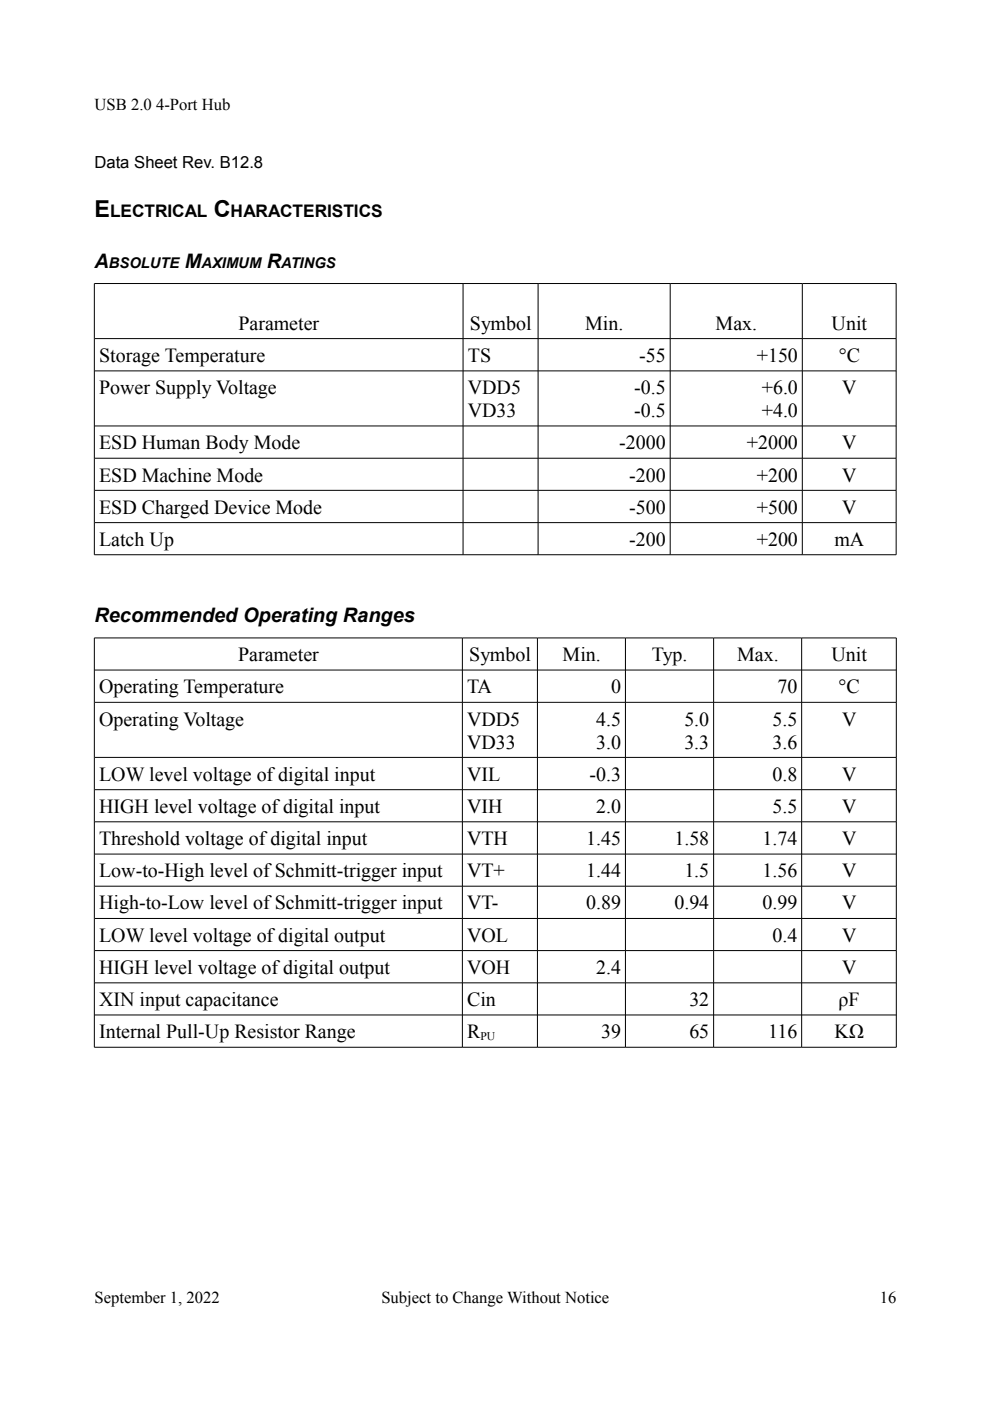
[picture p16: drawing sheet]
<svg xmlns="http://www.w3.org/2000/svg" width="210mm" height="297mm" viewBox="0 0 210 297" stroke-linecap="round" stroke-linejoin="round" font-family="sans-serif">
<defs><g id="words">
<g font-size="4.9">
<text x="20" y="45.9">E</text>
<text x="45.3" y="45.9">C</text>
</g>
<g font-size="4.2">
<text x="20" y="56.8">A</text>
<text x="39.2" y="56.8">M</text>
<text x="56.6" y="56.8">R</text>
<text x="50.6" y="69.9">Parameter</text>
<text x="99.6" y="69.9">Symbol</text>
<text x="124.1" y="69.9">Min.</text>
<text x="151.7" y="69.9">Max.</text>
<text x="176.3" y="69.9">Unit</text>
<text x="21" y="76.7">Storage Temperature</text>
<text x="99.2" y="76.7">TS</text>
<text x="135.5" y="76.7">-55</text>
<text x="160.4" y="76.7">+150</text>
<text x="177.8" y="76.7">°C</text>
<text x="21" y="83.6">Power Supply Voltage</text>
<text x="99.2" y="83.6">VDD5</text>
<text x="134.5" y="83.6">-0.5</text>
<text x="161.5" y="83.6">+6.0</text>
<text x="178.6" y="83.6">V</text>
<text x="99.2" y="88.4">VD33</text>
<text x="134.5" y="88.4">-0.5</text>
<text x="161.5" y="88.4">+4.0</text>
<text x="21" y="95.2">ESD Human Body Mode</text>
<text x="131.3" y="95.2">-2000</text>
<text x="158.3" y="95.2">+2000</text>
<text x="178.6" y="95.2">V</text>
<text x="21" y="102.1">ESD Machine Mode</text>
<text x="133.4" y="102.1">-200</text>
<text x="160.4" y="102.1">+200</text>
<text x="178.6" y="102.1">V</text>
<text x="21" y="108.9">ESD Charged Device Mode</text>
<text x="133.4" y="108.9">-500</text>
<text x="160.4" y="108.9">+500</text>
<text x="178.6" y="108.9">V</text>
<text x="21" y="115.7">Latch Up</text>
<text x="133.4" y="115.7">-200</text>
<text x="160.4" y="115.7">+200</text>
<text x="176.9" y="115.7">mA</text>
<text x="20" y="131.9">Recommended Operating Ranges</text>
<text x="50.5" y="140.2">Parameter</text>
<text x="99.4" y="140.2">Symbol</text>
<text x="119.3" y="140.2">Min.</text>
<text x="138.2" y="140.2">Typ.</text>
<text x="156.3" y="140.2">Max.</text>
<text x="176.3" y="140.2">Unit</text>
<text x="21" y="147">Operating Temperature</text>
<text x="99" y="147">TA</text>
<text x="129.6" y="147">0</text>
<text x="164.8" y="147">70</text>
<text x="177.8" y="147">°C</text>
<text x="21" y="153.8">Operating Voltage</text>
<text x="99" y="153.8">VDD5</text>
<text x="126.4" y="153.8">4.5</text>
<text x="145.1" y="153.8">5.0</text>
<text x="163.8" y="153.8">5.5</text>
<text x="178.5" y="153.8">V</text>
<text x="99" y="158.7">VD33</text>
<text x="126.4" y="158.7">3.0</text>
<text x="145.1" y="158.7">3.3</text>
<text x="163.8" y="158.7">3.6</text>
<text x="21" y="165.5">LOW level voltage of digital input</text>
<text x="99" y="165.5">VIL</text>
<text x="125" y="165.5">-0.3</text>
<text x="163.8" y="165.5">0.8</text>
<text x="178.5" y="165.5">V</text>
<text x="21" y="172.4">HIGH level voltage of digital input</text>
<text x="99" y="172.4">VIH</text>
<text x="126.4" y="172.4">2.0</text>
<text x="163.8" y="172.4">5.5</text>
<text x="178.5" y="172.4">V</text>
<text x="21" y="179.2">Threshold voltage of digital input</text>
<text x="99" y="179.2">VTH</text>
<text x="124.3" y="179.2">1.45</text>
<text x="143" y="179.2">1.58</text>
<text x="161.6" y="179.2">1.74</text>
<text x="178.5" y="179.2">V</text>
<text x="21" y="186">Low-to-High level of Schmitt-trigger input</text>
<text x="99" y="186">VT+</text>
<text x="124.3" y="186">1.44</text>
<text x="145.1" y="186">1.5</text>
<text x="161.6" y="186">1.56</text>
<text x="178.5" y="186">V</text>
<text x="21" y="192.8">High-to-Low level of Schmitt-trigger input</text>
<text x="99" y="192.8">VT-</text>
<text x="124.3" y="192.8">0.89</text>
<text x="143" y="192.8">0.94</text>
<text x="161.6" y="192.8">0.99</text>
<text x="178.5" y="192.8">V</text>
<text x="21" y="199.7">LOW level voltage of digital output</text>
<text x="99" y="199.7">VOL</text>
<text x="163.8" y="199.7">0.4</text>
<text x="178.5" y="199.7">V</text>
<text x="21" y="206.5">HIGH level voltage of digital output</text>
<text x="99" y="206.5">VOH</text>
<text x="126.4" y="206.5">2.4</text>
<text x="178.5" y="206.5">V</text>
<text x="21" y="213.3">XIN input capacitance</text>
<text x="99" y="213.3">Cin</text>
<text x="146.2" y="213.3">32</text>
<text x="177.8" y="213.3">ρF</text>
<text x="21" y="220.1">Internal Pull-Up Resistor Range</text>
<text x="99" y="220.1">R</text>
<text x="127.5" y="220.1">39</text>
<text x="146.2" y="220.1">65</text>
<text x="162.9" y="220.1">116</text>
<text x="177" y="220.1">KΩ</text>
</g>
<g font-size="3.7">
<text x="23.4" y="45.9">LECTRICAL</text>
<text x="48.9" y="45.9">HARACTERISTICS</text>
</g>
<g font-size="3.5">
<text x="20" y="23.3">USB 2.0 4-Port Hub</text>
<text x="20" y="35.6">Data Sheet Rev. B12.8</text>
<text x="20" y="276.2">September 1, 2022</text>
<text x="80.9" y="276.2">Subject to Change Without Notice</text>
<text x="186.5" y="276.2">16</text>
</g>
<g font-size="3.1">
<text x="23.1" y="56.8">BSOLUTE</text>
<text x="42.7" y="56.8">AXIMUM</text>
<text x="59.6" y="56.8">ATINGS</text>
</g>
<text font-size="2.5" x="101.8" y="220.6">PU</text>
</g></defs>
<g fill="none" stroke="#000" stroke-width=".21">
<path d="M20 60.1h170v57.5h-170zM20 71.8h170M20 78.6h170M98.2 60.1v57.5M114.1 60.1v57.5M142.1 60.1v57.5M170.1 60.1v57.5M20 90.3h170M20 97.2h170M20 104h170M20 110.8h170M20 135.3h170v86.7h-170z"/>
<path d="M98 135.3v86.7M113.9 135.3v86.7M132.6 135.3v86.7M151.3 135.3v86.7M170 135.3v86.7M20 142.1h170M20 148.9h170M20 160.6h170M20 167.4h170M20 174.2h170M20 181.1h170M20 187.9h170"/>
<path d="M20 194.7h170M20 201.5h170M20 208.4h170M20 215.2h170"/>
</g>
<use href="#words"/>
</svg>
